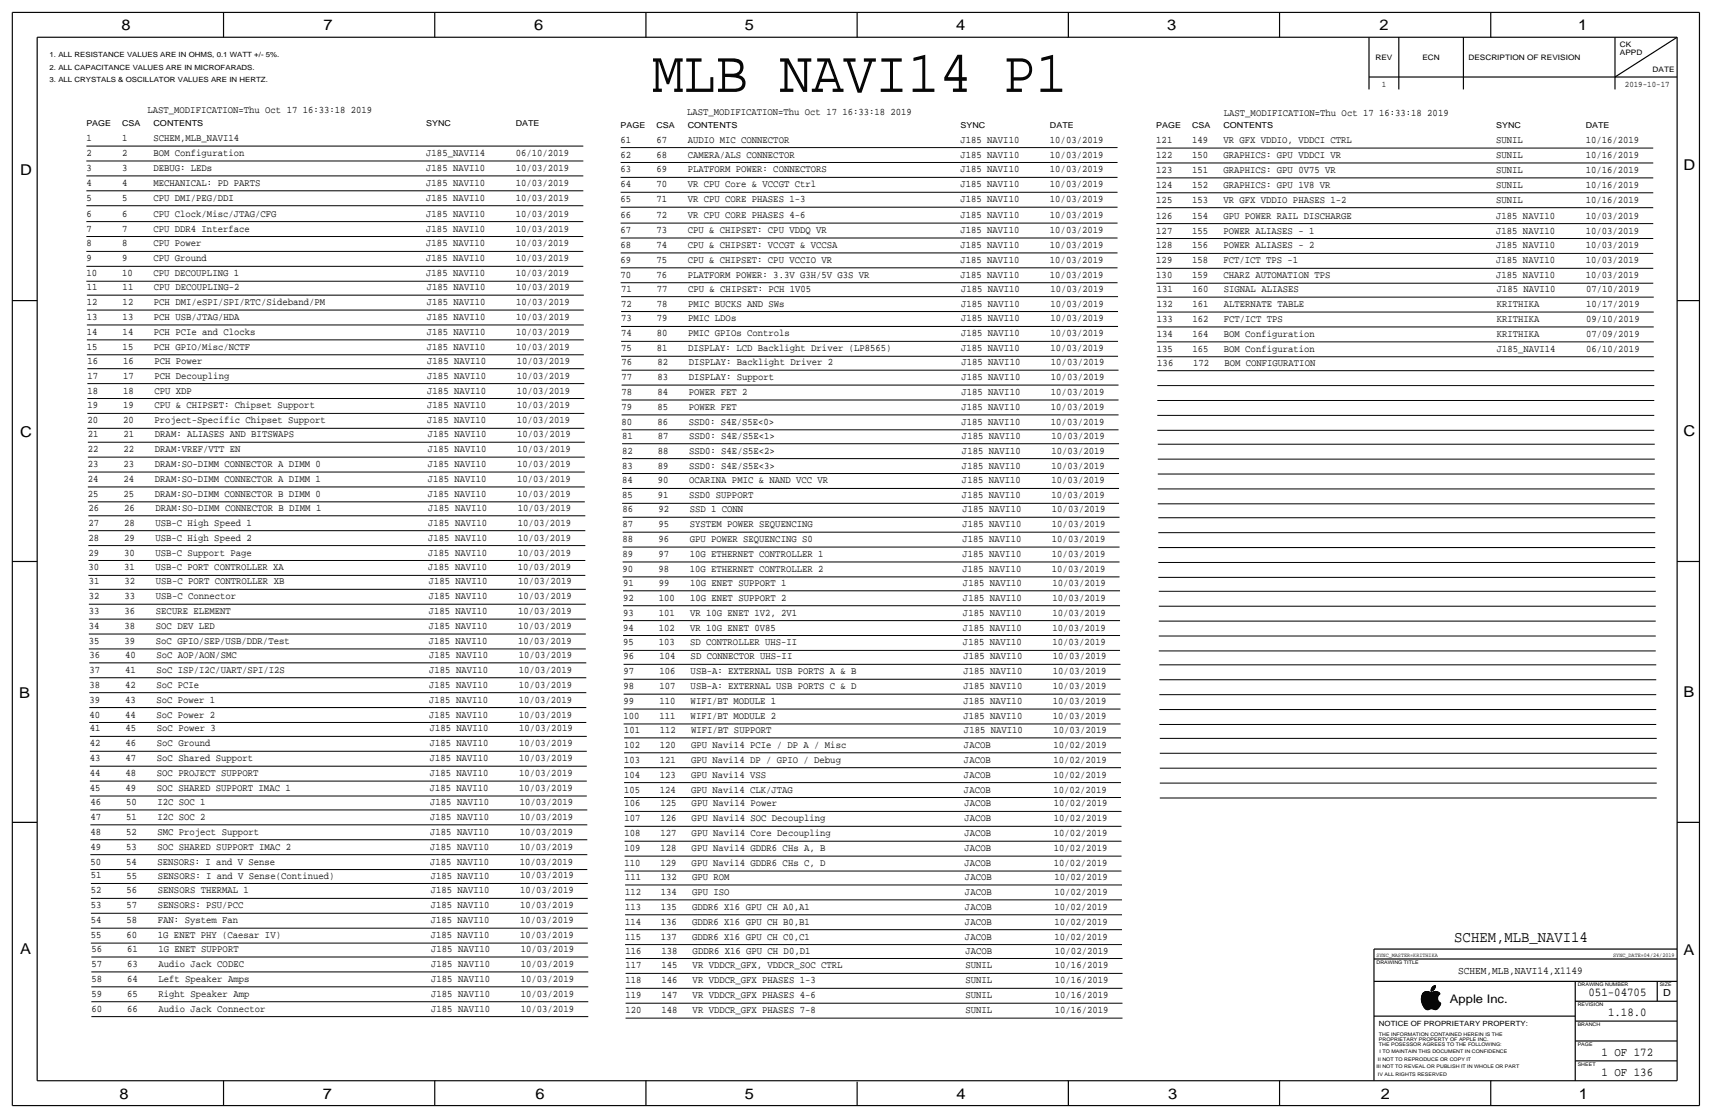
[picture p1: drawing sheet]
<svg xmlns="http://www.w3.org/2000/svg" width="875mm" height="572mm" viewBox="0 0 875 572" stroke-linecap="round" stroke-linejoin="round" font-family="sans-serif">
<defs><g id="words">
<text font-size="30.5" x="333" y="47">MLB NAVI14 P1</text>
<text font-size="8" x="743" y="481">SCHEM,MLB_NAVI14</text>
<g font-size="7.6">
<text x="62" y="15">8</text>
<text x="165" y="15">7</text>
<text x="273" y="15">6</text>
<text x="381" y="15">5</text>
<text x="489" y="15">4</text>
<text x="597" y="15">3</text>
<text x="705" y="15">2</text>
<text x="807" y="15">1</text>
<text x="10" y="89">D</text>
<text x="861" y="87">D</text>
<text x="10" y="223">C</text>
<text x="861" y="223">C</text>
<text x="10" y="357">B</text>
<text x="861" y="356">B</text>
<text x="10" y="487">A</text>
<text x="861" y="488">A</text>
<text x="61" y="562">8</text>
<text x="165" y="562">7</text>
<text x="274" y="562">6</text>
<text x="381" y="562">5</text>
<text x="489" y="562">4</text>
<text x="597" y="562">3</text>
<text x="706" y="562">2</text>
<text x="807" y="562">1</text>
</g>
<g font-size="6.2">
<text x="812" y="509">051-04705</text>
<text x="822" y="519">1.18.0</text>
<text x="819" y="540">1 OF 172</text>
<text x="819" y="550">1 OF 136</text>
</g>
<text font-size="6" x="741" y="513">Apple Inc.</text>
<text font-size="5.4" x="745" y="498">SCHEM,MLB,NAVI14,X1149</text>
<g font-size="5.1">
<text x="75" y="58">LAST_MODIFICATION=Thu Oct 17 16:33:18 2019</text>
<text x="351" y="59">LAST_MODIFICATION=Thu Oct 17 16:33:18 2019</text>
<text x="626" y="59">LAST_MODIFICATION=Thu Oct 17 16:33:18 2019</text>
<text x="44" y="72">1</text>
<text x="62" y="72">1</text>
<text x="78" y="72">SCHEM,MLB_NAVI14</text>
<text x="317" y="73">61</text>
<text x="335" y="73">67</text>
<text x="351" y="73">AUDIO MIC CONNECTOR</text>
<text x="491" y="73">J185 NAVI10</text>
<text x="537" y="73">10/03/2019</text>
<text x="591" y="73">121</text>
<text x="609" y="73">149</text>
<text x="625" y="73">VR GFX VDDIO, VDDCI CTRL</text>
<text x="765" y="73">SUNIL</text>
<text x="810" y="73">10/16/2019</text>
<text x="44" y="80">2</text>
<text x="62" y="80">2</text>
<text x="78" y="80">BOM Configuration</text>
<text x="218" y="80">J185_NAVI14</text>
<text x="264" y="80">06/10/2019</text>
<text x="317" y="81">62</text>
<text x="335" y="81">68</text>
<text x="351" y="81">CAMERA/ALS CONNECTOR</text>
<text x="491" y="81">J185 NAVI10</text>
<text x="537" y="81">10/03/2019</text>
<text x="591" y="81">122</text>
<text x="609" y="81">150</text>
<text x="625" y="81">GRAPHICS: GPU VDDCI VR</text>
<text x="765" y="81">SUNIL</text>
<text x="810" y="81">10/16/2019</text>
<text x="44" y="87">3</text>
<text x="62" y="87">3</text>
<text x="78" y="87">DEBUG: LEDs</text>
<text x="218" y="87">J185 NAVI10</text>
<text x="264" y="87">10/03/2019</text>
<text x="317" y="88">63</text>
<text x="335" y="88">69</text>
<text x="351" y="88">PLATFORM POWER: CONNECTORS</text>
<text x="491" y="88">J185 NAVI10</text>
<text x="537" y="88">10/03/2019</text>
<text x="591" y="88">123</text>
<text x="609" y="88">151</text>
<text x="625" y="88">GRAPHICS: GPU 0V75 VR</text>
<text x="765" y="88">SUNIL</text>
<text x="810" y="88">10/16/2019</text>
<text x="44" y="95">4</text>
<text x="62" y="95">4</text>
<text x="78" y="95">MECHANICAL: PD PARTS</text>
<text x="218" y="95">J185 NAVI10</text>
<text x="264" y="95">10/03/2019</text>
<text x="317" y="96">64</text>
<text x="335" y="96">70</text>
<text x="351" y="96">VR CPU Core &amp; VCCGT Ctrl</text>
<text x="491" y="96">J185 NAVI10</text>
<text x="537" y="96">10/03/2019</text>
<text x="591" y="96">124</text>
<text x="609" y="96">152</text>
<text x="625" y="96">GRAPHICS: GPU 1V8 VR</text>
<text x="765" y="96">SUNIL</text>
<text x="810" y="96">10/16/2019</text>
<text x="44" y="103">5</text>
<text x="62" y="103">5</text>
<text x="78" y="103">CPU DMI/PEG/DDI</text>
<text x="218" y="103">J185 NAVI10</text>
<text x="264" y="103">10/03/2019</text>
<text x="317" y="103">65</text>
<text x="335" y="103">71</text>
<text x="351" y="103">VR CPU CORE PHASES 1-3</text>
<text x="491" y="103">J185 NAVI10</text>
<text x="537" y="103">10/03/2019</text>
<text x="591" y="104">125</text>
<text x="609" y="104">153</text>
<text x="625" y="104">VR GFX VDDIO PHASES 1-2</text>
<text x="765" y="104">SUNIL</text>
<text x="810" y="104">10/16/2019</text>
<text x="44" y="111">6</text>
<text x="62" y="111">6</text>
<text x="78" y="111">CPU Clock/Misc/JTAG/CFG</text>
<text x="218" y="111">J185 NAVI10</text>
<text x="264" y="111">10/03/2019</text>
<text x="317" y="112">66</text>
<text x="335" y="112">72</text>
<text x="351" y="112">VR CPU CORE PHASES 4-6</text>
<text x="491" y="112">J185 NAVI10</text>
<text x="537" y="112">10/03/2019</text>
<text x="591" y="112">126</text>
<text x="609" y="112">154</text>
<text x="625" y="112">GPU POWER RAIL DISCHARGE</text>
<text x="765" y="112">J185 NAVI10</text>
<text x="810" y="112">10/03/2019</text>
<text x="44" y="118">7</text>
<text x="62" y="118">7</text>
<text x="78" y="118">CPU DDR4 Interface</text>
<text x="218" y="118">J185 NAVI10</text>
<text x="264" y="118">10/03/2019</text>
<text x="317" y="119">67</text>
<text x="335" y="119">73</text>
<text x="351" y="119">CPU &amp; CHIPSET: CPU VDDQ VR</text>
<text x="491" y="119">J185 NAVI10</text>
<text x="537" y="119">10/03/2019</text>
<text x="591" y="119">127</text>
<text x="609" y="119">155</text>
<text x="625" y="119">POWER ALIASES - 1</text>
<text x="765" y="119">J185 NAVI10</text>
<text x="810" y="119">10/03/2019</text>
<text x="44" y="126">8</text>
<text x="62" y="126">8</text>
<text x="78" y="126">CPU Power</text>
<text x="218" y="126">J185 NAVI10</text>
<text x="264" y="126">10/03/2019</text>
<text x="317" y="127">68</text>
<text x="335" y="127">74</text>
<text x="351" y="127">CPU &amp; CHIPSET: VCCGT &amp; VCCSA</text>
<text x="491" y="127">J185 NAVI10</text>
<text x="537" y="127">10/03/2019</text>
<text x="591" y="127">128</text>
<text x="609" y="127">156</text>
<text x="625" y="127">POWER ALIASES - 2</text>
<text x="765" y="127">J185 NAVI10</text>
<text x="810" y="127">10/03/2019</text>
<text x="44" y="134">9</text>
<text x="62" y="134">9</text>
<text x="78" y="134">CPU Ground</text>
<text x="218" y="134">J185 NAVI10</text>
<text x="264" y="134">10/03/2019</text>
<text x="317" y="134">69</text>
<text x="335" y="134">75</text>
<text x="351" y="134">CPU &amp; CHIPSET: CPU VCCIO VR</text>
<text x="491" y="134">J185 NAVI10</text>
<text x="537" y="134">10/03/2019</text>
<text x="591" y="135">129</text>
<text x="609" y="135">158</text>
<text x="625" y="135">FCT/ICT TPS -1</text>
<text x="765" y="135">J185 NAVI10</text>
<text x="810" y="135">10/03/2019</text>
<text x="44" y="141">10</text>
<text x="62" y="141">10</text>
<text x="78" y="141">CPU DECOUPLING 1</text>
<text x="218" y="141">J185 NAVI10</text>
<text x="264" y="141">10/03/2019</text>
<text x="317" y="142">70</text>
<text x="335" y="142">76</text>
<text x="351" y="142">PLATFORM POWER: 3.3V G3H/5V G3S VR</text>
<text x="491" y="142">J185 NAVI10</text>
<text x="537" y="142">10/03/2019</text>
<text x="591" y="142">130</text>
<text x="609" y="142">159</text>
<text x="625" y="142">CHARZ AUTOMATION TPS</text>
<text x="765" y="142">J185 NAVI10</text>
<text x="810" y="142">10/03/2019</text>
<text x="44" y="148">11</text>
<text x="63" y="148">11</text>
<text x="79" y="148">CPU DECOUPLING-2</text>
<text x="218" y="148">J185 NAVI10</text>
<text x="264" y="148">10/03/2019</text>
<text x="317" y="149">71</text>
<text x="336" y="149">77</text>
<text x="352" y="149">CPU &amp; CHIPSET: PCH 1V05</text>
<text x="491" y="149">J185 NAVI10</text>
<text x="537" y="149">10/03/2019</text>
<text x="591" y="149">131</text>
<text x="610" y="149">160</text>
<text x="626" y="149">SIGNAL ALIASES</text>
<text x="765" y="149">J185 NAVI10</text>
<text x="811" y="149">07/10/2019</text>
<text x="44" y="156">12</text>
<text x="63" y="156">12</text>
<text x="79" y="156">PCH DMI/eSPI/SPI/RTC/Sideband/PM</text>
<text x="218" y="156">J185 NAVI10</text>
<text x="264" y="156">10/03/2019</text>
<text x="317" y="157">72</text>
<text x="336" y="157">78</text>
<text x="352" y="157">PMIC BUCKS AND SWs</text>
<text x="491" y="157">J185 NAVI10</text>
<text x="537" y="157">10/03/2019</text>
<text x="591" y="157">132</text>
<text x="610" y="157">161</text>
<text x="626" y="157">ALTERNATE TABLE</text>
<text x="765" y="157">KRITHIKA</text>
<text x="811" y="157">10/17/2019</text>
<text x="44" y="164">13</text>
<text x="63" y="164">13</text>
<text x="79" y="164">PCH USB/JTAG/HDA</text>
<text x="218" y="164">J185 NAVI10</text>
<text x="264" y="164">10/03/2019</text>
<text x="317" y="164">73</text>
<text x="336" y="164">79</text>
<text x="352" y="164">PMIC LDOs</text>
<text x="491" y="164">J185 NAVI10</text>
<text x="537" y="164">10/03/2019</text>
<text x="591" y="165">133</text>
<text x="610" y="165">162</text>
<text x="626" y="165">FCT/ICT TPS</text>
<text x="765" y="165">KRITHIKA</text>
<text x="811" y="165">09/10/2019</text>
<text x="44" y="171">14</text>
<text x="63" y="171">14</text>
<text x="79" y="171">PCH PCIe and Clocks</text>
<text x="218" y="171">J185 NAVI10</text>
<text x="264" y="171">10/03/2019</text>
<text x="317" y="172">74</text>
<text x="336" y="172">80</text>
<text x="352" y="172">PMIC GPIOs Controls</text>
<text x="491" y="172">J185 NAVI10</text>
<text x="537" y="172">10/03/2019</text>
<text x="591" y="172">134</text>
<text x="610" y="172">164</text>
<text x="626" y="172">BOM Configuration</text>
<text x="765" y="172">KRITHIKA</text>
<text x="811" y="172">07/09/2019</text>
<text x="44" y="179">15</text>
<text x="63" y="179">15</text>
<text x="79" y="179">PCH GPIO/Misc/NCTF</text>
<text x="218" y="179">J185 NAVI10</text>
<text x="264" y="179">10/03/2019</text>
<text x="317" y="180">75</text>
<text x="336" y="180">81</text>
<text x="352" y="180">DISPLAY: LCD Backlight Driver (LP8565)</text>
<text x="491" y="180">J185 NAVI10</text>
<text x="537" y="180">10/03/2019</text>
<text x="591" y="180">135</text>
<text x="610" y="180">165</text>
<text x="626" y="180">BOM Configuration</text>
<text x="765" y="180">J185_NAVI14</text>
<text x="811" y="180">06/10/2019</text>
<text x="45" y="186">16</text>
<text x="63" y="186">16</text>
<text x="79" y="186">PCH Power</text>
<text x="218" y="186">J185 NAVI10</text>
<text x="264" y="186">10/03/2019</text>
<text x="318" y="187">76</text>
<text x="336" y="187">82</text>
<text x="352" y="187">DISPLAY: Backlight Driver 2</text>
<text x="491" y="187">J185 NAVI10</text>
<text x="537" y="187">10/03/2019</text>
<text x="592" y="187">136</text>
<text x="610" y="187">172</text>
<text x="626" y="187">BOM CONFIGURATION</text>
<text x="45" y="194">17</text>
<text x="63" y="194">17</text>
<text x="79" y="194">PCH Decoupling</text>
<text x="218" y="194">J185 NAVI10</text>
<text x="264" y="194">10/03/2019</text>
<text x="318" y="194">77</text>
<text x="336" y="194">83</text>
<text x="352" y="194">DISPLAY: Support</text>
<text x="491" y="194">J185 NAVI10</text>
<text x="537" y="194">10/03/2019</text>
<text x="45" y="201">18</text>
<text x="63" y="201">18</text>
<text x="79" y="201">CPU XDP</text>
<text x="218" y="201">J185 NAVI10</text>
<text x="264" y="201">10/03/2019</text>
<text x="318" y="202">78</text>
<text x="336" y="202">84</text>
<text x="352" y="202">POWER FET 2</text>
<text x="491" y="202">J185 NAVI10</text>
<text x="537" y="202">10/03/2019</text>
<text x="45" y="209">19</text>
<text x="63" y="209">19</text>
<text x="79" y="209">CPU &amp; CHIPSET: Chipset Support</text>
<text x="218" y="209">J185 NAVI10</text>
<text x="264" y="209">10/03/2019</text>
<text x="318" y="210">79</text>
<text x="336" y="210">85</text>
<text x="352" y="210">POWER FET</text>
<text x="491" y="210">J185 NAVI10</text>
<text x="537" y="210">10/03/2019</text>
<text x="45" y="216">20</text>
<text x="63" y="216">20</text>
<text x="79" y="216">Project-Specific Chipset Support</text>
<text x="218" y="216">J185 NAVI10</text>
<text x="264" y="216">10/03/2019</text>
<text x="318" y="217">80</text>
<text x="336" y="217">86</text>
<text x="352" y="217">SSD0: S4E/S5E&lt;0&gt;</text>
<text x="491" y="217">J185 NAVI10</text>
<text x="537" y="217">10/03/2019</text>
<text x="45" y="224">21</text>
<text x="63" y="224">21</text>
<text x="79" y="224">DRAM: ALIASES AND BITSWAPS</text>
<text x="219" y="224">J185 NAVI10</text>
<text x="264" y="224">10/03/2019</text>
<text x="318" y="224">81</text>
<text x="336" y="224">87</text>
<text x="352" y="224">SSD0: S4E/S5E&lt;1&gt;</text>
<text x="492" y="224">J185 NAVI10</text>
<text x="537" y="224">10/03/2019</text>
<text x="45" y="231">22</text>
<text x="63" y="231">22</text>
<text x="79" y="231">DRAM:VREF/VTT EN</text>
<text x="219" y="231">J185 NAVI10</text>
<text x="264" y="231">10/03/2019</text>
<text x="318" y="232">82</text>
<text x="336" y="232">88</text>
<text x="352" y="232">SSD0: S4E/S5E&lt;2&gt;</text>
<text x="492" y="232">J185 NAVI10</text>
<text x="537" y="232">10/03/2019</text>
<text x="45" y="239">23</text>
<text x="63" y="239">23</text>
<text x="79" y="239">DRAM:SO-DIMM CONNECTOR A DIMM 0</text>
<text x="219" y="239">J185 NAVI10</text>
<text x="264" y="239">10/03/2019</text>
<text x="318" y="240">83</text>
<text x="336" y="240">89</text>
<text x="352" y="240">SSD0: S4E/S5E&lt;3&gt;</text>
<text x="492" y="240">J185 NAVI10</text>
<text x="537" y="240">10/03/2019</text>
<text x="45" y="246">24</text>
<text x="63" y="246">24</text>
<text x="79" y="246">DRAM:SO-DIMM CONNECTOR A DIMM 1</text>
<text x="219" y="246">J185 NAVI10</text>
<text x="264" y="246">10/03/2019</text>
<text x="318" y="247">84</text>
<text x="336" y="247">90</text>
<text x="352" y="247">OCARINA PMIC &amp; NAND VCC VR</text>
<text x="492" y="247">J185 NAVI10</text>
<text x="537" y="247">10/03/2019</text>
<text x="45" y="254">25</text>
<text x="63" y="254">25</text>
<text x="79" y="254">DRAM:SO-DIMM CONNECTOR B DIMM 0</text>
<text x="219" y="254">J185 NAVI10</text>
<text x="264" y="254">10/03/2019</text>
<text x="318" y="255">85</text>
<text x="336" y="255">91</text>
<text x="352" y="255">SSD0 SUPPORT</text>
<text x="492" y="255">J185 NAVI10</text>
<text x="537" y="255">10/03/2019</text>
<text x="45" y="261">26</text>
<text x="63" y="261">26</text>
<text x="79" y="261">DRAM:SO-DIMM CONNECTOR B DIMM 1</text>
<text x="219" y="261">J185 NAVI10</text>
<text x="265" y="261">10/03/2019</text>
<text x="318" y="262">86</text>
<text x="336" y="262">92</text>
<text x="353" y="262">SSD 1 CONN</text>
<text x="492" y="262">J185 NAVI10</text>
<text x="538" y="262">10/03/2019</text>
<text x="45" y="269">27</text>
<text x="63" y="269">28</text>
<text x="79" y="269">USB-C High Speed 1</text>
<text x="219" y="269">J185 NAVI10</text>
<text x="265" y="269">10/03/2019</text>
<text x="318" y="269">87</text>
<text x="336" y="269">95</text>
<text x="353" y="269">SYSTEM POWER SEQUENCING</text>
<text x="492" y="269">J185 NAVI10</text>
<text x="538" y="269">10/03/2019</text>
<text x="45" y="276">28</text>
<text x="63" y="276">29</text>
<text x="79" y="276">USB-C High Speed 2</text>
<text x="219" y="276">J185 NAVI10</text>
<text x="265" y="276">10/03/2019</text>
<text x="318" y="277">88</text>
<text x="336" y="277">96</text>
<text x="353" y="277">GPU POWER SEQUENCING S0</text>
<text x="492" y="277">J185 NAVI10</text>
<text x="538" y="277">10/03/2019</text>
<text x="45" y="284">29</text>
<text x="63" y="284">30</text>
<text x="79" y="284">USB-C Support Page</text>
<text x="219" y="284">J185 NAVI10</text>
<text x="265" y="284">10/03/2019</text>
<text x="318" y="285">89</text>
<text x="336" y="285">97</text>
<text x="353" y="285">10G ETHERNET CONTROLLER 1</text>
<text x="492" y="285">J185 NAVI10</text>
<text x="538" y="285">10/03/2019</text>
<text x="45" y="292">30</text>
<text x="63" y="292">31</text>
<text x="79" y="292">USB-C PORT CONTROLLER XA</text>
<text x="219" y="292">J185 NAVI10</text>
<text x="265" y="292">10/03/2019</text>
<text x="318" y="292">90</text>
<text x="336" y="292">98</text>
<text x="353" y="292">10G ETHERNET CONTROLLER 2</text>
<text x="492" y="292">J185 NAVI10</text>
<text x="538" y="292">10/03/2019</text>
<text x="45" y="299">31</text>
<text x="64" y="299">32</text>
<text x="80" y="299">USB-C PORT CONTROLLER XB</text>
<text x="219" y="299">J185 NAVI10</text>
<text x="265" y="299">10/03/2019</text>
<text x="318" y="299">91</text>
<text x="337" y="299">99</text>
<text x="353" y="299">10G ENET SUPPORT 1</text>
<text x="492" y="299">J185 NAVI10</text>
<text x="538" y="299">10/03/2019</text>
<text x="45" y="306">32</text>
<text x="64" y="306">33</text>
<text x="80" y="306">USB-C Connector</text>
<text x="219" y="306">J185 NAVI10</text>
<text x="265" y="306">10/03/2019</text>
<text x="318" y="307">92</text>
<text x="337" y="307">100</text>
<text x="353" y="307">10G ENET SUPPORT 2</text>
<text x="492" y="307">J185 NAVI10</text>
<text x="538" y="307">10/03/2019</text>
<text x="45" y="314">33</text>
<text x="64" y="314">36</text>
<text x="80" y="314">SECURE ELEMENT</text>
<text x="219" y="314">J185 NAVI10</text>
<text x="265" y="314">10/03/2019</text>
<text x="318" y="315">93</text>
<text x="337" y="315">101</text>
<text x="353" y="315">VR 10G ENET 1V2, 2V1</text>
<text x="492" y="315">J185 NAVI10</text>
<text x="538" y="315">10/03/2019</text>
<text x="45" y="322">34</text>
<text x="64" y="322">38</text>
<text x="80" y="322">SOC DEV LED</text>
<text x="219" y="322">J185 NAVI10</text>
<text x="265" y="322">10/03/2019</text>
<text x="318" y="322">94</text>
<text x="337" y="322">102</text>
<text x="353" y="322">VR 10G ENET 0V85</text>
<text x="492" y="322">J185 NAVI10</text>
<text x="538" y="322">10/03/2019</text>
<text x="45" y="329">35</text>
<text x="64" y="329">39</text>
<text x="80" y="329">SoC GPIO/SEP/USB/DDR/Test</text>
<text x="219" y="329">J185 NAVI10</text>
<text x="265" y="329">10/03/2019</text>
<text x="318" y="330">95</text>
<text x="337" y="330">103</text>
<text x="353" y="330">SD CONTROLLER UHS-II</text>
<text x="492" y="330">J185 NAVI10</text>
<text x="538" y="330">10/03/2019</text>
<text x="46" y="336">36</text>
<text x="64" y="336">40</text>
<text x="80" y="336">SoC AOP/AON/SMC</text>
<text x="219" y="336">J185 NAVI10</text>
<text x="265" y="336">10/03/2019</text>
<text x="319" y="337">96</text>
<text x="337" y="337">104</text>
<text x="353" y="337">SD CONNECTOR UHS-II</text>
<text x="492" y="337">J185 NAVI10</text>
<text x="538" y="337">10/03/2019</text>
<text x="46" y="344">37</text>
<text x="64" y="344">41</text>
<text x="80" y="344">SoC ISP/I2C/UART/SPI/I2S</text>
<text x="219" y="344">J185 NAVI10</text>
<text x="265" y="344">10/03/2019</text>
<text x="319" y="345">97</text>
<text x="337" y="345">106</text>
<text x="353" y="345">USB-A: EXTERNAL USB PORTS A &amp; B</text>
<text x="492" y="345">J185 NAVI10</text>
<text x="538" y="345">10/03/2019</text>
<text x="46" y="352">38</text>
<text x="64" y="352">42</text>
<text x="80" y="352">SoC PCIe</text>
<text x="219" y="352">J185 NAVI10</text>
<text x="265" y="352">10/03/2019</text>
<text x="319" y="352">98</text>
<text x="337" y="352">107</text>
<text x="353" y="352">USB-A: EXTERNAL USB PORTS C &amp; D</text>
<text x="492" y="352">J185 NAVI10</text>
<text x="538" y="352">10/03/2019</text>
<text x="46" y="359">39</text>
<text x="64" y="359">43</text>
<text x="80" y="359">SoC Power 1</text>
<text x="219" y="359">J185 NAVI10</text>
<text x="265" y="359">10/03/2019</text>
<text x="319" y="360">99</text>
<text x="337" y="360">110</text>
<text x="353" y="360">WIFI/BT MODULE 1</text>
<text x="492" y="360">J185 NAVI10</text>
<text x="538" y="360">10/03/2019</text>
<text x="46" y="367">40</text>
<text x="64" y="367">44</text>
<text x="80" y="367">SoC Power 2</text>
<text x="219" y="367">J185 NAVI10</text>
<text x="265" y="367">10/03/2019</text>
<text x="319" y="368">100</text>
<text x="337" y="368">111</text>
<text x="353" y="368">WIFI/BT MODULE 2</text>
<text x="492" y="368">J185 NAVI10</text>
<text x="538" y="368">10/03/2019</text>
<text x="46" y="374">41</text>
<text x="64" y="374">45</text>
<text x="80" y="374">SoC Power 3</text>
<text x="220" y="374">J185 NAVI10</text>
<text x="265" y="374">10/03/2019</text>
<text x="319" y="375">101</text>
<text x="337" y="375">112</text>
<text x="353" y="375">WIFI/BT SUPPORT</text>
<text x="493" y="375">J185 NAVI10</text>
<text x="538" y="375">10/03/2019</text>
<text x="46" y="382">42</text>
<text x="64" y="382">46</text>
<text x="80" y="382">SoC Ground</text>
<text x="220" y="382">J185 NAVI10</text>
<text x="265" y="382">10/03/2019</text>
<text x="319" y="382">102</text>
<text x="337" y="382">120</text>
<text x="353" y="382">GPU Navi14 PCIe / DP A / Misc</text>
<text x="493" y="382">JACOB</text>
<text x="538" y="382">10/02/2019</text>
<text x="46" y="389">43</text>
<text x="64" y="389">47</text>
<text x="80" y="389">SoC Shared Support</text>
<text x="220" y="389">J185 NAVI10</text>
<text x="265" y="389">10/03/2019</text>
<text x="319" y="390">103</text>
<text x="337" y="390">121</text>
<text x="353" y="390">GPU Navi14 DP / GPIO / Debug</text>
<text x="493" y="390">JACOB</text>
<text x="538" y="390">10/02/2019</text>
<text x="46" y="397">44</text>
<text x="64" y="397">48</text>
<text x="80" y="397">SOC PROJECT SUPPORT</text>
<text x="220" y="397">J185 NAVI10</text>
<text x="265" y="397">10/03/2019</text>
<text x="319" y="398">104</text>
<text x="337" y="398">123</text>
<text x="353" y="398">GPU Navi14 VSS</text>
<text x="493" y="398">JACOB</text>
<text x="538" y="398">10/02/2019</text>
<text x="46" y="404">45</text>
<text x="64" y="404">49</text>
<text x="80" y="404">SOC SHARED SUPPORT IMAC 1</text>
<text x="220" y="404">J185 NAVI10</text>
<text x="265" y="404">10/03/2019</text>
<text x="319" y="405">105</text>
<text x="337" y="405">124</text>
<text x="353" y="405">GPU Navi14 CLK/JTAG</text>
<text x="493" y="405">JACOB</text>
<text x="538" y="405">10/02/2019</text>
<text x="46" y="411">46</text>
<text x="64" y="411">50</text>
<text x="80" y="411">I2C SOC 1</text>
<text x="220" y="411">J185 NAVI10</text>
<text x="266" y="411">10/03/2019</text>
<text x="319" y="412">106</text>
<text x="338" y="412">125</text>
<text x="354" y="412">GPU Navi14 Power</text>
<text x="493" y="412">JACOB</text>
<text x="539" y="412">10/02/2019</text>
<text x="46" y="419">47</text>
<text x="64" y="419">51</text>
<text x="80" y="419">I2C SOC 2</text>
<text x="220" y="419">J185 NAVI10</text>
<text x="266" y="419">10/03/2019</text>
<text x="319" y="420">107</text>
<text x="338" y="420">126</text>
<text x="354" y="420">GPU Navi14 SOC Decoupling</text>
<text x="493" y="420">JACOB</text>
<text x="539" y="420">10/02/2019</text>
<text x="46" y="427">48</text>
<text x="64" y="427">52</text>
<text x="80" y="427">SMC Project Support</text>
<text x="220" y="427">J185 NAVI10</text>
<text x="266" y="427">10/03/2019</text>
<text x="319" y="427">108</text>
<text x="338" y="427">127</text>
<text x="354" y="427">GPU Navi14 Core Decoupling</text>
<text x="493" y="427">JACOB</text>
<text x="539" y="427">10/02/2019</text>
<text x="46" y="434">49</text>
<text x="64" y="434">53</text>
<text x="80" y="434">SOC SHARED SUPPORT IMAC 2</text>
<text x="220" y="434">J185 NAVI10</text>
<text x="266" y="434">10/03/2019</text>
<text x="319" y="435">109</text>
<text x="338" y="435">128</text>
<text x="354" y="435">GPU Navi14 GDDR6 CHs A, B</text>
<text x="493" y="435">JACOB</text>
<text x="539" y="435">10/02/2019</text>
<text x="46" y="442">50</text>
<text x="64" y="442">54</text>
<text x="80" y="442">SENSORS: I and V Sense</text>
<text x="220" y="442">J185 NAVI10</text>
<text x="266" y="442">10/03/2019</text>
<text x="319" y="443">110</text>
<text x="338" y="443">129</text>
<text x="354" y="443">GPU Navi14 GDDR6 CHs C, D</text>
<text x="493" y="443">JACOB</text>
<text x="539" y="443">10/02/2019</text>
<text x="46" y="449">51</text>
<text x="65" y="449">55</text>
<text x="81" y="449">SENSORS: I and V Sense(Continued)</text>
<text x="220" y="449">J185 NAVI10</text>
<text x="266" y="449">10/03/2019</text>
<text x="319" y="450">111</text>
<text x="338" y="450">132</text>
<text x="354" y="450">GPU ROM</text>
<text x="493" y="450">JACOB</text>
<text x="539" y="450">10/02/2019</text>
<text x="46" y="457">52</text>
<text x="65" y="457">56</text>
<text x="81" y="457">SENSORS THERMAL 1</text>
<text x="220" y="457">J185 NAVI10</text>
<text x="266" y="457">10/03/2019</text>
<text x="319" y="457">112</text>
<text x="338" y="457">134</text>
<text x="354" y="457">GPU ISO</text>
<text x="493" y="457">JACOB</text>
<text x="539" y="457">10/02/2019</text>
<text x="46" y="464">53</text>
<text x="65" y="464">57</text>
<text x="81" y="464">SENSORS: PSU/PCC</text>
<text x="220" y="464">J185 NAVI10</text>
<text x="266" y="464">10/03/2019</text>
<text x="319" y="465">113</text>
<text x="338" y="465">135</text>
<text x="354" y="465">GDDR6 X16 GPU CH A0,A1</text>
<text x="493" y="465">JACOB</text>
<text x="539" y="465">10/02/2019</text>
<text x="46" y="472">54</text>
<text x="65" y="472">58</text>
<text x="81" y="472">FAN: System Fan</text>
<text x="220" y="472">J185 NAVI10</text>
<text x="266" y="472">10/03/2019</text>
<text x="319" y="473">114</text>
<text x="338" y="473">136</text>
<text x="354" y="473">GDDR6 X16 GPU CH B0,B1</text>
<text x="493" y="473">JACOB</text>
<text x="539" y="473">10/02/2019</text>
<text x="46" y="480">55</text>
<text x="65" y="480">60</text>
<text x="81" y="480">1G ENET PHY (Caesar IV)</text>
<text x="220" y="480">J185 NAVI10</text>
<text x="266" y="480">10/03/2019</text>
<text x="319" y="480">115</text>
<text x="338" y="480">137</text>
<text x="354" y="480">GDDR6 X16 GPU CH C0,C1</text>
<text x="493" y="480">JACOB</text>
<text x="539" y="480">10/02/2019</text>
<text x="47" y="487">56</text>
<text x="65" y="487">61</text>
<text x="81" y="487">1G ENET SUPPORT</text>
<text x="220" y="487">J185 NAVI10</text>
<text x="266" y="487">10/03/2019</text>
<text x="320" y="487">116</text>
<text x="338" y="487">138</text>
<text x="354" y="487">GDDR6 X16 GPU CH D0,D1</text>
<text x="493" y="487">JACOB</text>
<text x="539" y="487">10/02/2019</text>
<text x="47" y="494">57</text>
<text x="65" y="494">63</text>
<text x="81" y="494">Audio Jack CODEC</text>
<text x="220" y="494">J185 NAVI10</text>
<text x="266" y="494">10/03/2019</text>
<text x="320" y="495">117</text>
<text x="338" y="495">145</text>
<text x="354" y="495">VR VDDCR_GFX, VDDCR_SOC CTRL</text>
<text x="493" y="495">SUNIL</text>
<text x="539" y="495">10/16/2019</text>
<text x="47" y="502">58</text>
<text x="65" y="502">64</text>
<text x="81" y="502">Left Speaker Amps</text>
<text x="220" y="502">J185 NAVI10</text>
<text x="266" y="502">10/03/2019</text>
<text x="320" y="503">118</text>
<text x="338" y="503">146</text>
<text x="354" y="503">VR VDDCR_GFX PHASES 1-3</text>
<text x="493" y="503">SUNIL</text>
<text x="539" y="503">10/16/2019</text>
<text x="47" y="510">59</text>
<text x="65" y="510">65</text>
<text x="81" y="510">Right Speaker Amp</text>
<text x="220" y="510">J185 NAVI10</text>
<text x="266" y="510">10/03/2019</text>
<text x="320" y="510">119</text>
<text x="338" y="510">147</text>
<text x="354" y="510">VR VDDCR_GFX PHASES 4-6</text>
<text x="493" y="510">SUNIL</text>
<text x="539" y="510">10/16/2019</text>
<text x="47" y="517">60</text>
<text x="65" y="517">66</text>
<text x="81" y="517">Audio Jack Connector</text>
<text x="220" y="517">J185 NAVI10</text>
<text x="266" y="517">10/03/2019</text>
<text x="320" y="518">120</text>
<text x="338" y="518">148</text>
<text x="354" y="518">VR VDDCR_GFX PHASES 7-8</text>
<text x="493" y="518">SUNIL</text>
<text x="539" y="518">10/16/2019</text>
</g>
<text font-size="5" x="850" y="509">D</text>
<g font-size="4.3">
<text x="706" y="44">1</text>
<text x="830" y="44">2019-10-17</text>
</g>
<g font-size="4.2">
<text x="78" y="65">CONTENTS</text>
<text x="351" y="65">CONTENTS</text>
<text x="625" y="66">CONTENTS</text>
</g>
<g font-size="4.1">
<text x="44" y="65">PAGE</text>
<text x="62" y="65">CSA</text>
<text x="218" y="65">SYNC</text>
<text x="264" y="65">DATE</text>
<text x="317" y="65">PAGE</text>
<text x="335" y="65">CSA</text>
<text x="491" y="65">SYNC</text>
<text x="537" y="65">DATE</text>
<text x="591" y="66">PAGE</text>
<text x="609" y="66">CSA</text>
<text x="765" y="66">SYNC</text>
<text x="810" y="66">DATE</text>
</g>
<g font-size="3.8">
<text x="828" y="24">CK</text>
<text x="828" y="28">APPD</text>
<text x="703" y="30">REV</text>
<text x="727" y="30">ECN</text>
<text x="751" y="30">DESCRIPTION OF REVISION</text>
<text x="845" y="37">DATE</text>
</g>
<g font-size="3.7">
<text x="25" y="29">1. ALL RESISTANCE VALUES ARE IN OHMS, 0.1 WATT +/- 5%.</text>
<text x="25" y="36">2. ALL CAPACITANCE VALUES ARE IN MICROFARADS.</text>
<text x="25" y="42">3. ALL CRYSTALS &amp; OSCILLATOR VALUES ARE IN HERTZ.</text>
<text x="705" y="525">NOTICE OF PROPRIETARY PROPERTY:</text>
</g>
<g font-size="2.9">
<text x="704" y="489">SYNC_MASTER=KRITHIKA</text>
<text x="825" y="489">SYNC_DATE=04/24/2019</text>
</g>
<g font-size="2.5">
<text x="704" y="493">DRAWING TITLE</text>
<text x="806" y="504">DRAWING NUMBER</text>
<text x="848" y="504">SIZE</text>
<text x="806" y="514">REVISION</text>
<text x="806" y="525">BRANCH</text>
<text x="705" y="532">PROPRIETARY PROPERTY OF APPLE INC.</text>
<text x="705" y="530">THE INFORMATION CONTAINED HEREIN IS THE</text>
<text x="705" y="535">THE POSESSOR AGREES TO THE FOLLOWING:</text>
<text x="705" y="538">I TO MAINTAIN THIS DOCUMENT IN CONFIDENCE</text>
<text x="806" y="535">PAGE</text>
<text x="704" y="542">II NOT TO REPRODUCE OR COPY IT</text>
<text x="806" y="545">SHEET</text>
<text x="704" y="546">III NOT TO REVEAL OR PUBLISH IT IN WHOLE OR PART</text>
<text x="704" y="550">IV ALL RIGHTS RESERVED</text>
</g>
<text font-size=".5" x="8" y="565">RIPCITY</text>
</g></defs>
<g fill="none" stroke="#000" stroke-width=".6">
<path d="M6 6h863zM6 6v559zM19 19h838zM19 19v533zM114 6v13zM222 6v13zM330 6v13zM438 6v13zM546 6v13zM654 6v13zM700 19v27zM715 19v27z"/>
<path d="M748 19v27zM762 6v13zM825 19v27zM857 19v533zM869 6v559zM700 39h157zM825 39l32-20zM6 154h13zM857 154h12zM6 287h13zM857 287h12zM6 420h13z"/>
<path d="M857 420h12zM702 485v5zM702 485h155zM702 490h155zM702 490v62zM702 502h155zM702 519h103zM805 512h52zM805 502v50zM847 502v10zM805 532h52zM805 522h52z"/>
<path d="M19 552h838zM114 552v13zM222 552v13zM330 552v13zM438 553v12zM546 552v13zM654 552v13zM762 552v13zM805 542h52zM6 565h863z"/>
</g>
<g fill="none" stroke="#000" stroke-width=".51">
<path d="M44 75h254zM317 75h254zM591 76h254zM44 98h254zM44 90h254zM44 82h254zM317 98h254zM317 91h254zM317 83h254zM591 99h254zM591 91h254zM591 83h254z"/>
<path d="M44 105h254zM44 113h254zM317 114h254zM317 106h254zM591 114h254zM591 106h254zM44 136h254zM44 129h254zM44 121h254zM317 137h254zM317 129h254zM317 122h254z"/>
<path d="M591 137h254zM591 130h254zM591 122h254zM44 144h254zM44 158h254zM44 151h254zM317 145h254zM317 159h254zM317 152h254zM591 145h254zM591 160h254zM591 152h254z"/>
<path d="M44 174h254zM44 166h254zM317 174h254zM317 167h254zM591 175h254zM591 167h254zM44 181h254zM45 196h254zM45 188h254zM317 182h254zM318 197h254zM318 189h254z"/>
<path d="M591 182h254zM592 197h254zM592 189h254zM45 219h254zM45 211h254zM45 204h254zM318 220h254zM318 212h254zM318 204h254zM592 220h254zM592 212h254zM592 205h254z"/>
<path d="M45 234h254zM45 226h254zM318 234h254zM318 227h254zM592 235h254zM592 227h254zM45 257h254zM45 249h254zM45 241h254zM318 257h254zM318 250h254zM318 242h254z"/>
<path d="M592 258h254zM592 250h254zM592 242h254zM45 279h254zM45 271h254zM45 264h254zM318 280h254zM318 272h254zM318 264h254zM592 280h254zM592 272h254zM592 265h254z"/>
<path d="M45 294h254zM45 287h254zM318 295h254zM318 287h254zM592 295h254zM592 288h254zM45 316h254zM45 309h254zM45 301h254zM318 317h254zM318 310h254zM318 302h254z"/>
<path d="M592 318h254zM592 310h254zM592 302h254zM45 332h254zM45 324h254zM46 339h254zM318 332h254zM318 325h254zM319 340h254zM592 333h254zM592 325h254zM593 340h254z"/>
<path d="M46 354h254zM46 346h254zM319 355h254zM319 347h254zM593 355h254zM593 347h254zM46 369h254zM46 362h254zM46 376h254zM319 370h254zM319 362h254zM319 377h254z"/>
<path d="M593 370h254zM593 363h254zM593 377h254zM46 399h254zM46 392h254zM46 384h254zM319 392h254zM319 385h254zM593 393h254zM593 385h254zM46 407h254zM46 414h254z"/>
<path d="M319 408h254zM319 400h254zM319 415h254zM593 408h254zM593 400h254zM46 437h254zM46 429h254zM46 422h254zM319 438h254zM319 430h254zM319 422h254zM46 444h254z"/>
<path d="M46 459h254zM46 452h254zM319 445h254zM319 460h254zM319 452h254zM46 474h254zM46 467h254zM319 475h254zM319 468h254zM46 482h254zM47 497h254zM47 489h254z"/>
<path d="M319 483h254zM320 498h254zM320 490h254zM47 520h254zM47 512h254zM47 504h254zM320 513h254zM320 505h254zM726 510h9zM726 511h9zM727 510h8zM727 512h8z"/>
<path d="M727 509h8zM727 512h9zM727 513h9zM727 508h8zM727 508h9zM727 514h9zM728 514h8zM728 508h8zM728 507h8zM728 515h8zM728 507h7zM728 515h7z"/>
<path d="M728 507h3zM728 507h2zM728 516h7zM729 516h2zM729 507h1zM729 516h1zM731 516a3 3 0 0 0 5-3 3 3 0 0 1 0-5l-2-1h-3a3 3 0 0 0-4 1 3 3 0 0 0 0 4 4 4 0 0 0 3 4h1M731 507h1zM731 506h1zM731 506h2zM732 506h1zM732 505h1z"/>
<path d="M732 505h2zM732 507h3zM732 516h3zM732 504h2zM733 516h2zM733 504h1zM733 507h2zM733 516h1zM733 507h1zM734 504l-2 1-1 2 2-1 1-2M320 520h254z"/>
</g>
<use href="#words"/>
</svg>
